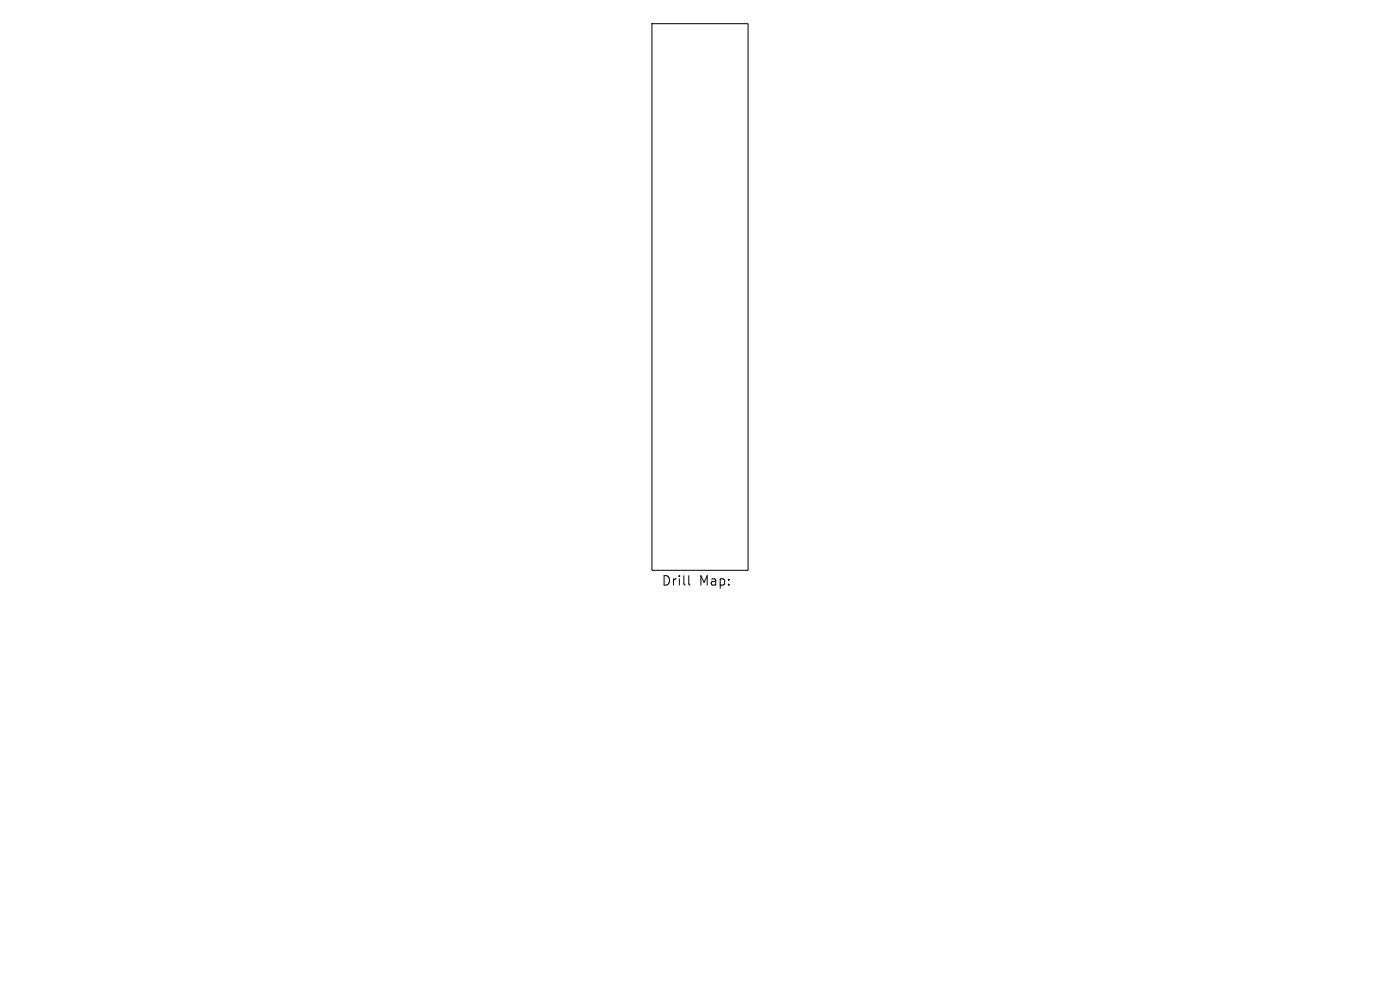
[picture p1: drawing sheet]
<svg xmlns="http://www.w3.org/2000/svg" width="297mm" height="210mm" viewBox="0 0 297 210" stroke-linecap="round" stroke-linejoin="round" font-family="sans-serif">
<defs><g id="words">
<g font-size="2.8">
<text x="140.3" y="124.5">Drill</text>
<text x="148.3" y="124.5">Map:</text>
</g>
</g></defs>
<path d="M138.3 5h20.4v116h-20.4zM146.1 122.1v1.7l.3 .3" fill="none" stroke="#000" stroke-width=".21"/>
<use href="#words"/>
</svg>
